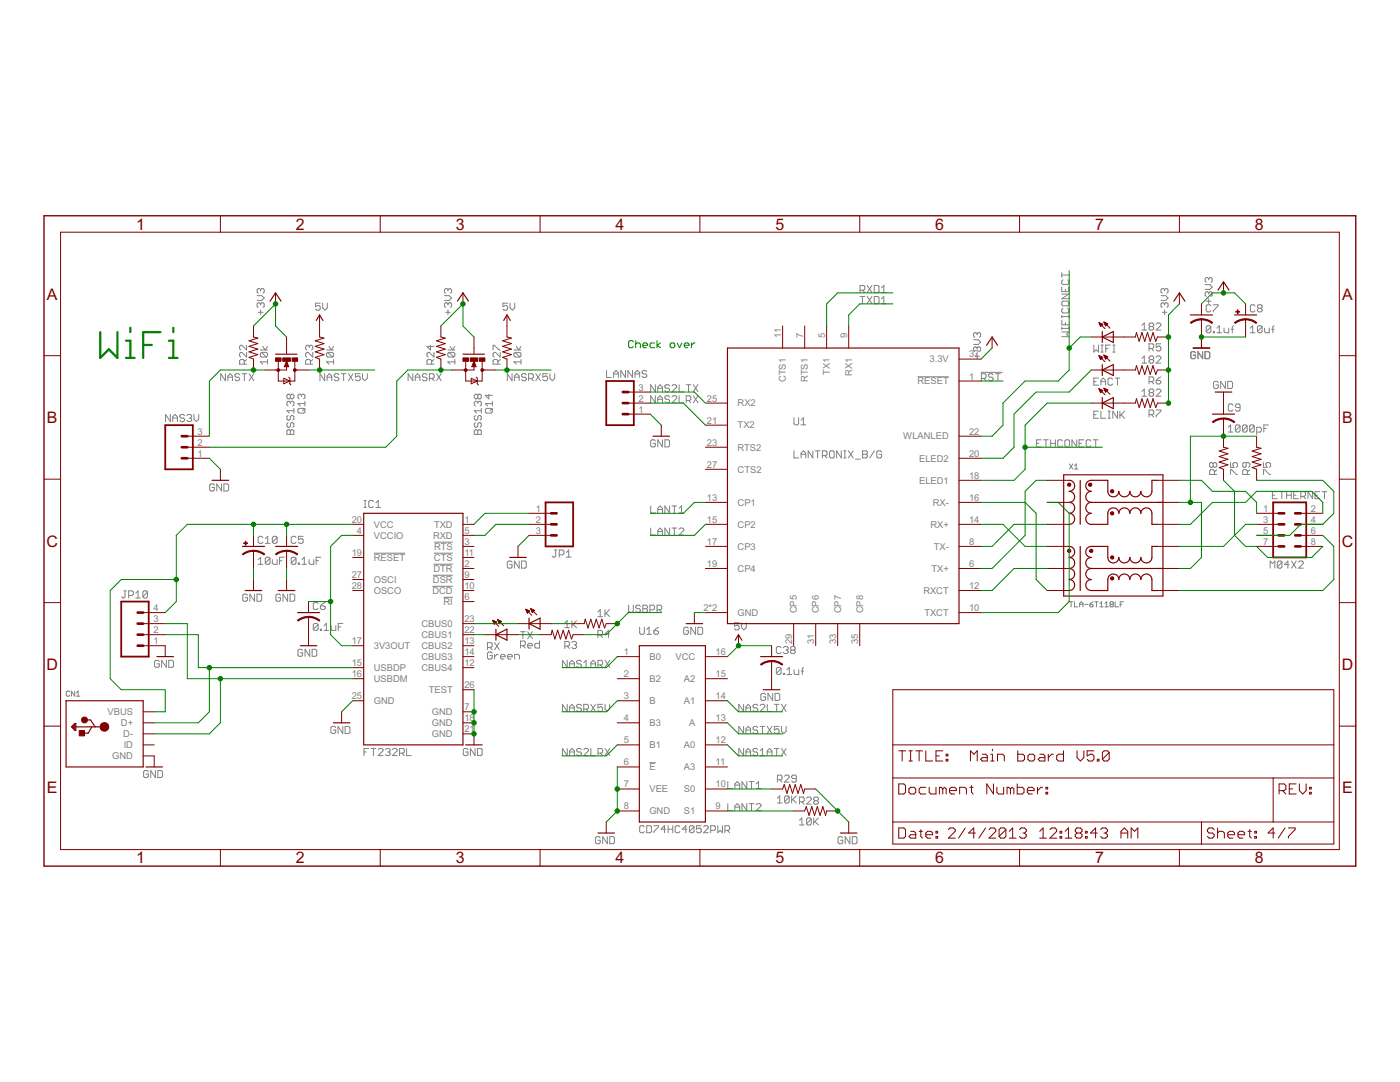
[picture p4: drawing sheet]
<svg xmlns="http://www.w3.org/2000/svg" width="279mm" height="216mm" viewBox="0 0 279 216" stroke-linecap="round" stroke-linejoin="round" font-family="sans-serif">
<defs><g id="words">
<g font-size="3.6" fill="#800000">
<text x="27.1" y="45.8">1</text>
<text x="59" y="45.8">2</text>
<text x="90.9" y="45.8">3</text>
<text x="122.8" y="45.8">4</text>
<text x="154.7" y="45.8">5</text>
<text x="186.6" y="45.8">6</text>
<text x="218.5" y="45.8">7</text>
<text x="250.4" y="45.8">8</text>
<text x="9.4" y="59.8">A</text>
<text x="267.9" y="59.8">A</text>
<text x="9.4" y="84.4">B</text>
<text x="267.9" y="84.4">B</text>
<text x="9.3" y="109.1">C</text>
<text x="267.8" y="109.1">C</text>
<text x="9.3" y="133.7">D</text>
<text x="267.8" y="133.7">D</text>
<text x="9.4" y="158.3">E</text>
<text x="267.9" y="158.3">E</text>
<text x="27.1" y="172.3">1</text>
<text x="59" y="172.3">2</text>
<text x="90.9" y="172.3">3</text>
<text x="122.8" y="172.3">4</text>
<text x="154.7" y="172.3">5</text>
<text x="186.6" y="172.3">6</text>
<text x="218.5" y="172.3">7</text>
<text x="250.4" y="172.3">8</text>
</g>
<g font-size="2.1" fill="#808080">
<text x="155.9" y="67.4" transform="rotate(-90 155.9 67.4)">11</text>
<text x="160.3" y="67.4" transform="rotate(-90 160.3 67.4)">7</text>
<text x="164.7" y="67.4" transform="rotate(-90 164.7 67.4)">5</text>
<text x="169.1" y="67.4" transform="rotate(-90 169.1 67.4)">9</text>
<text x="193.4" y="71.3">37</text>
<text x="127.4" y="77.9">3</text>
<text x="156.8" y="76.2" transform="rotate(-90 156.8 76.2)">CTS1</text>
<text x="161.2" y="76.2" transform="rotate(-90 161.2 76.2)">RTS1</text>
<text x="165.6" y="74.9" transform="rotate(-90 165.6 74.9)">TX1</text>
<text x="170" y="75.1" transform="rotate(-90 170 75.1)">RX1</text>
<text x="183.1" y="76.7">RESET</text>
<text x="185.5" y="72.3">3.3V</text>
<text x="193.4" y="75.7">1</text>
<text x="127.4" y="82.3">1</text>
<text x="127.4" y="80.1">2</text>
<text x="141.1" y="80.1">25</text>
<text x="147.2" y="81.1">RX2</text>
<text x="39.4" y="88.9">2</text>
<text x="39.4" y="86.7">3</text>
<text x="141.1" y="84.5">21</text>
<text x="141.1" y="88.9">23</text>
<text x="147.2" y="85.5">TX2</text>
<text x="147.2" y="89.9">RTS2</text>
<text x="180.2" y="87.7">WLANLED</text>
<text x="193.4" y="86.7">22</text>
<text x="39.4" y="91.1">1</text>
<text x="141.1" y="93.3">27</text>
<text x="147.2" y="94.3">CTS2</text>
<text x="183.4" y="92.1">ELED2</text>
<text x="193.4" y="95.5">18</text>
<text x="193.4" y="91.1">20</text>
<text x="141.1" y="99.9">13</text>
<text x="147.2" y="100.9">CP1</text>
<text x="183.4" y="96.5">ELED1</text>
<text x="186.2" y="100.9">RX-</text>
<text x="193.4" y="99.9">16</text>
<text x="70.2" y="104.3">20</text>
<text x="71.2" y="106.5">4</text>
<text x="74.6" y="105.3">VCC</text>
<text x="74.6" y="107.5">VCCIO</text>
<text x="86.4" y="107.5">RXD</text>
<text x="86.6" y="105.3">TXD</text>
<text x="92.7" y="104.3">1</text>
<text x="92.7" y="106.5">5</text>
<text x="106.9" y="102.1">1</text>
<text x="106.9" y="104.3">2</text>
<text x="106.9" y="106.5">3</text>
<text x="141.1" y="104.3">15</text>
<text x="147.2" y="105.3">CP2</text>
<text x="185.7" y="105.3">RX+</text>
<text x="193.4" y="104.3">14</text>
<text x="252.1" y="102.1">1</text>
<text x="252.1" y="104.3">3</text>
<text x="252.1" y="106.5">5</text>
<text x="261.6" y="102.1">2</text>
<text x="261.6" y="104.3">4</text>
<text x="261.6" y="106.5">6</text>
<text x="70.2" y="110.9">19</text>
<text x="74.6" y="111.9">RESET</text>
<text x="86.6" y="111.9">CTS</text>
<text x="86.7" y="109.7">RTS</text>
<text x="92.7" y="108.7">3</text>
<text x="92.7" y="110.9">11</text>
<text x="92.7" y="113.1">2</text>
<text x="141.1" y="108.7">17</text>
<text x="141.1" y="113.1">19</text>
<text x="147.2" y="109.7">CP3</text>
<text x="186.4" y="109.7">TX-</text>
<text x="193.4" y="113.1">6</text>
<text x="193.4" y="108.7">8</text>
<text x="252.1" y="108.7">7</text>
<text x="261.6" y="108.7">8</text>
<text x="70.2" y="117.5">28</text>
<text x="70.2" y="115.3">27</text>
<text x="74.6" y="118.5">OSCO</text>
<text x="74.6" y="116.3">OSCI</text>
<text x="86.3" y="118.5">DCD</text>
<text x="86.4" y="116.3">DSR</text>
<text x="86.5" y="114.1">DTR</text>
<text x="92.7" y="115.3">9</text>
<text x="92.7" y="117.5">10</text>
<text x="92.7" y="119.7">6</text>
<text x="147.2" y="114.1">CP4</text>
<text x="184.3" y="118.5">RXCT</text>
<text x="185.9" y="114.1">TX+</text>
<text x="193.4" y="117.5">12</text>
<text x="30.6" y="124.1">3</text>
<text x="30.6" y="121.9">4</text>
<text x="84.1" y="125.1">CBUS0</text>
<text x="88.5" y="120.7">RI</text>
<text x="92.7" y="124.1">23</text>
<text x="140.4" y="121.9">2*2</text>
<text x="147.2" y="122.9">GND</text>
<text x="159" y="122.4" transform="rotate(-90 159 122.4)">CP5</text>
<text x="163.4" y="122.4" transform="rotate(-90 163.4 122.4)">CP6</text>
<text x="167.8" y="122.4" transform="rotate(-90 167.8 122.4)">CP7</text>
<text x="172.2" y="122.4" transform="rotate(-90 172.2 122.4)">CP8</text>
<text x="184.5" y="122.9">TXCT</text>
<text x="193.4" y="121.9">10</text>
<text x="30.6" y="128.5">1</text>
<text x="30.6" y="126.3">2</text>
<text x="70.2" y="128.5">17</text>
<text x="74.6" y="129.5">3V3OUT</text>
<text x="84.1" y="127.3">CBUS1</text>
<text x="84.1" y="129.5">CBUS2</text>
<text x="84.1" y="131.7">CBUS3</text>
<text x="92.7" y="126.3">22</text>
<text x="92.7" y="128.5">13</text>
<text x="92.7" y="130.7">14</text>
<text x="124.5" y="130.7">1</text>
<text x="129.6" y="131.7">B0</text>
<text x="134.8" y="131.7">VCC</text>
<text x="142.8" y="130.7">16</text>
<text x="158.1" y="128.5" transform="rotate(-90 158.1 128.5)">29</text>
<text x="162.5" y="128.5" transform="rotate(-90 162.5 128.5)">31</text>
<text x="166.9" y="128.5" transform="rotate(-90 166.9 128.5)">33</text>
<text x="171.3" y="128.5" transform="rotate(-90 171.3 128.5)">35</text>
<text x="70.2" y="132.9">15</text>
<text x="70.2" y="135.1">16</text>
<text x="74.6" y="133.9">USBDP</text>
<text x="74.6" y="136.1">USBDM</text>
<text x="84.1" y="133.9">CBUS4</text>
<text x="92.7" y="132.9">12</text>
<text x="92.7" y="137.3">26</text>
<text x="124.5" y="135.1">2</text>
<text x="129.6" y="136.1">B2</text>
<text x="136.5" y="136.1">A2</text>
<text x="142.8" y="135.1">15</text>
<text x="21.5" y="142.7">VBUS</text>
<text x="70.2" y="139.5">25</text>
<text x="74.6" y="140.5">GND</text>
<text x="85.6" y="138.3">TEST</text>
<text x="86.2" y="142.7">GND</text>
<text x="92.7" y="141.7">7</text>
<text x="92.7" y="143.9">18</text>
<text x="124.5" y="139.5">3</text>
<text x="124.5" y="143.9">4</text>
<text x="129.6" y="140.5">B</text>
<text x="136.5" y="140.5">A1</text>
<text x="142.8" y="143.9">13</text>
<text x="142.8" y="139.5">14</text>
<text x="24.1" y="144.9">D+</text>
<text x="24.6" y="147.1">D-</text>
<text x="24.7" y="149.3">ID</text>
<text x="86.2" y="144.9">GND</text>
<text x="86.2" y="147.1">GND</text>
<text x="92.7" y="146.1">21</text>
<text x="124.5" y="148.3">5</text>
<text x="129.6" y="144.9">B3</text>
<text x="129.6" y="149.3">B1</text>
<text x="136.5" y="149.3">A0</text>
<text x="137.5" y="144.9">A</text>
<text x="142.8" y="148.3">12</text>
<text x="22.4" y="151.5">GND</text>
<text x="124.5" y="152.7">6</text>
<text x="129.6" y="153.7">E</text>
<text x="136.5" y="153.7">A3</text>
<text x="142.8" y="152.7">11</text>
<text x="124.5" y="157.1">7</text>
<text x="124.5" y="161.5">8</text>
<text x="129.6" y="158.1">VEE</text>
<text x="136.5" y="158.1">S0</text>
<text x="142.8" y="161.5">9</text>
<text x="142.8" y="157.1">10</text>
<text x="129.6" y="162.5">GND</text>
<text x="136.5" y="162.5">S1</text>
</g>
</g></defs>
<g fill="none" stroke="#808080" stroke-width=".2">
<path d="M51.3 59h.9l.5 .5-.5 .4h-.9M52 57.8l-.2-.2h-.3l-.2 .2v.5l.2 .2M52 57.8v.3M52 57.8l.2-.2h.3l.2 .2v.5l-.2 .2M88.7 59h.9l.5 .5-.5 .4h-.9M89.4 57.8l-.2-.2h-.3l-.2 .2v.5l.2 .2M89.4 57.8l.2-.2h.3l.2 .2v.5l-.2 .2M89.4 57.8v.3M171.6 59.2h1M171.6 57.9h.8l.2-.2v-.5l-.2-.2h-.8v1.4M172.1 59.2v1.4M172.1 57.9l.5 .5"/>
<path d="M173.1 59.2l.9 1.4M173.1 57l.9 1.4M174 59.2l-.9 1.4M174 57l-.9 1.4M174.5 59.2h.7l.2 .2v.9l-.2 .3h-.7zM174.5 57h.7l.2 .2v.9l-.2 .3h-.7zM175.9 59.6l.5-.4v1.4M175.9 57.4l.5-.4v1.4M175.9 58.4h.9M211.9 57.3v.9h1.4v-.9M211.9 54.4v1M211.9 58.7h1.4l-1.4 .9h1.4"/>
<path d="M211.9 54.9h1.4M212.1 55.8l-.2 .3v.4l.2 .3h1l.2-.3v-.4l-.2-.3M212.6 57.7v.5M231.7 59h.9l.5 .5-.5 .4h-.9M232.4 57.8l-.2-.2h-.3l-.2 .2v.5l.2 .2M232.4 57.8l.2-.2h.3l.2 .2v.5l-.2 .2M232.4 57.8v.3M240.5 56.8h.9l.5 .5-.5 .4h-.9M241.2 55.6v.3M241.2 58.5v.2M241.2 59.6v1M241.2 58.5l-.2-.3h-.3l-.2 .3v.4l.2 .3"/>
<path d="M241.2 55.6l-.2-.2h-.3l-.2 .2v.5l.2 .2M241.2 58.5l.2-.3h.3l.2 .3v.4l-.2 .3M241.2 55.6l.2-.2h.3l.2 .2v.5l-.2 .2M45 74.6v1.4l-1-1.4v1.4M45.5 76v-1l.4-.4 .5 .4v1M45.5 75.3h.9M47.8 74.8l-.2-.2h-.5l-.2 .2v.2l.2 .3h.5l.2 .2v.2l-.2 .3h-.5l-.2-.3M48.3 74.6h.9M48.7 72.7v-.7l-.2-.3h-.5l-.2 .3v.7h1.4M48.8 74.6v1.4M49.2 70.3v.9l-.9-.9h-.3l-.2 .2v.5l.2 .2M49.2 68.9v.9l-.9-.9h-.3l-.2 .2v.5l.2 .2"/>
<path d="M49.2 71.7l-.5 .5M49.7 74.6l1 1.4M50.7 74.6l-1 1.4M51.5 62.3h1M52 69.8h1.4M52 60.6l-.2-.2h-.3l-.2 .2v.5l.2 .3M52 60.6v.3M52 61.8v1M52 60.6l.2-.2h.3l.2 .2v.5l-.2 .3M52.2 70.3l-.2 .2v.5l.2 .2h.9M52.2 70.3h.9l.3 .2v.5l-.3 .2M52.2 70.3l.9 .9"/>
<path d="M52.4 69.1l.5 .7 .5-.7M53.4 72.2h-1.4l.4 .5M53.4 71.7v1M58 78.9l-.3-.2h-.2l-.2 .2v.5l.2 .2h.2l.3-.2M58 78.9l.2-.2h.2l.3 .2v.5l-.3 .2h-.2l-.2-.2M58 78.9v.5M60.2 78.9l-.3-.2h-.2l-.2 .2v.5l.2 .2M60.2 78.9l.2-.2h.2l.3 .2v.5l-.3 .2M60.2 78.9v.2M61.7 69.1l.3-.2h.2l.2 .2v.5l-.2 .2M61.7 69.1l-.2-.2h-.3l-.2 .2v.5l.2 .2M61.7 69.1v.3"/>
<path d="M62 72.7v-.7l-.3-.3h-.5l-.2 .3v.7h1.4M62.4 70.3v.9l-.9-.9h-.3l-.2 .2v.5l.2 .2M62.4 71.7l-.4 .5M63.9 60.5h-.9v.7l.7-.2 .2 .2v.5l-.2 .2h-.5l-.2-.2M64.4 60.5v.9l.5 .5 .4-.5v-.9M64.8 74.6v1.4l-.9-1.4v1.4M65.2 69.8h1.4M65.3 75.3h.9M65.3 76v-1l.4-.4 .5 .4v1M65.4 70.3h.9l.3 .2v.5l-.3 .2M65.4 70.3l-.2 .2v.5l.2 .2h.9M65.4 70.3l.9 .9"/>
<path d="M65.6 69.1l.5 .7 .5-.7M66.6 72.2h-1.4l.4 .5M66.6 71.7v1M67.6 74.8l-.2-.2h-.5l-.2 .2v.2l.2 .3h.5l.2 .2v.2l-.2 .3h-.5l-.2-.3M68.1 74.6h.9M68.6 74.6v1.4M69.5 74.6l1 1.4M70.5 74.6l-1 1.4M71.9 74.6h-1v.7l.5-.3h.2l.3 .3v.4l-.3 .3h-.4l-.3-.3M72.3 74.6v.9l.5 .5 .5-.5v-.9M82.4 74.6v1.4l-1-1.4v1.4M82.9 75.3h.9"/>
<path d="M82.9 76v-1l.4-.4 .5 .4v1M85.2 74.8l-.2-.2h-.5l-.2 .2v.2l.2 .3h.5l.2 .2v.2l-.2 .3h-.5l-.2-.3M85.7 75.5h.7l.2-.2v-.5l-.2-.2h-.7v1.4M85.9 68.9v.9l-.7-.7h1.4M86.1 72.7v-.7l-.2-.3h-.5l-.2 .3v.7h1.4M86.2 75.5l.4 .5M86.6 70.3v.9l-.9-.9h-.3l-.2 .2v.5l.2 .2M86.6 71.7l-.5 .5M87.1 74.6l1 1.4M88.1 74.6l-1 1.4M88.9 62.3h1M89.4 69.8h1.4"/>
<path d="M89.4 60.6l-.2-.2h-.3l-.2 .2v.5l.2 .3M89.4 60.6l.2-.2h.3l.2 .2v.5l-.2 .3M89.4 60.6v.3M89.4 61.8v1M89.6 70.3l-.2 .2v.5l.2 .2h1M89.6 70.3h1l.2 .2v.5l-.2 .2M89.6 70.3l1 .9M89.8 69.1l.5 .7 .5-.7M90.8 72.2h-1.4l.4 .5M90.8 71.7v1M95.4 78.9l-.3-.2h-.2l-.2 .2v.5l.2 .2h.2l.3-.2M95.4 78.9l.2-.2h.2l.3 .2v.5l-.3 .2h-.2l-.2-.2"/>
<path d="M95.4 78.9v.5M97.6 78.7v.9l-.7-.7h1.4M98.4 69.8v-.9h.2l1 .9h.2M99.4 72.7v-.7l-.3-.3h-.5l-.2 .3v.7h1.4M99.8 70.3v.9l-.9-.9h-.3l-.2 .2v.5l.2 .2M99.8 71.7l-.4 .5M101.3 60.5h-.9v.7l.7-.2 .2 .2v.5l-.2 .2h-.5l-.2-.2M101.8 60.5v.9l.5 .5 .4-.5v-.9M102.2 74.6v1.4l-1-1.4v1.4M102.6 69.8h1.4M102.7 76v-1l.4-.4 .5 .4v1M102.7 75.3h.9"/>
<path d="M102.8 70.3h.9l.3 .2v.5l-.3 .2M102.8 70.3l-.2 .2v.5l.2 .2h.9M102.8 70.3l.9 .9M103 69.1l.5 .7 .5-.7M104 72.2h-1.4l.4 .5M104 71.7v1M105 74.8l-.2-.2h-.5l-.2 .2v.2l.2 .3h.5l.2 .2v.2l-.2 .3h-.5l-.2-.3M105.5 75.5h.7l.2-.2v-.5l-.2-.2h-.7v1.4M106 75.5l.4 .5M106.9 74.6l1 1.4M107.9 74.6l-1 1.4M109.3 74.6h-1v.7l.5-.3h.3l.2 .3v.4l-.2 .3h-.5l-.3-.3"/>
<path d="M109.7 74.6v.9l.5 .5 .5-.5v-.9M121.1 73.9v1.4h.9M122.5 75.3v-.9l.4-.5 .5 .5v.9M122.5 74.6h.9M124.8 73.9v1.4l-.9-1.4v1.4M126.2 73.9v1.4l-.9-1.4v1.4M126.7 75.3v-.9l.5-.5 .5 .5v.9M126.7 74.6h1M129.1 74.1l-.3-.2h-.4l-.3 .2v.3l.3 .2h.4l.3 .2v.3l-.3 .2h-.4l-.3-.2M130.8 76.8v1.4l-.9-1.4v1.4M130.8 79v1.4l-.9-1.4v1.4M131.3 78.2v-1l.4-.4 .5 .4v1"/>
<path d="M131.3 77.5h.9M131.3 79.7h.9M133.6 77l-.2-.2h-.5l-.2 .2v.2l.2 .3h.5l.2 .2v.2l-.2 .3h-.5l-.2-.3M133.6 79.2l-.2-.2h-.5l-.2 .2v.2l.2 .3h.5l.2 .2v.2l-.2 .3h-.5l-.2-.3M134.1 77l.2-.2h.5l.2 .2v.2l-.9 1h.9M134.1 79.2l.2-.2h.5l.2 .2v.2l-.9 1h.9M135.5 76.8v1.4h1M135.5 79v1.4h1M136.9 76.8h1M136.9 79.9h.7l.3-.2v-.5l-.3-.2h-.7v1.4M137.4 76.8v1.4M137.4 79.9l.5 .5"/>
<path d="M138.4 76.8l.9 1.4M138.4 79l.9 1.4M139.3 76.8l-.9 1.4M139.3 79l-.9 1.4M175.9 60.6h.9M183.1 75.2h6.3M194.3 67.8h.9l.5 .5-.5 .4h-.9M194.5 71.1h1M195 66.6v.2M195 69.4v.3M195 70.6v1M195 69.4l-.2-.2h-.3l-.2 .2v.5l.2 .2"/>
<path d="M195 66.6l-.2-.2h-.3l-.2 .2v.5l.2 .2M195 69.4l.2-.2h.3l.2 .2v.5l-.2 .2M195 66.6l.2-.2h.3l.2 .2v.5l-.2 .2M195.8 74.3h4.2M195.9 75.5h.7l.2-.2v-.5l-.2-.2h-.7v1.4M196.3 75.5l.5 .5M198.2 74.8l-.2-.2h-.5l-.2 .2v.2l.2 .3h.5l.2 .2v.2l-.2 .3h-.5l-.2-.3M198.7 74.6h.9M199.2 74.6v1.4M211.9 60.3l.2-.2h1l.2 .2v.5l-.2 .2h-1l-.2-.2zM211.9 66.2h1.4l-.4 .5 .4 .5h-1.4M211.9 65.5h1.4"/>
<path d="M211.9 62.9v.5M211.9 63.9v.9h1.4M211.9 65.3v.5M211.9 63.2h1.4M212.1 61.5l-.2 .2v.5l.2 .2h1l.2-.2v-.5l-.2-.2M212.6 64.3v.5M213.3 62.9v.5M213.3 65.3v.5M218.3 68.9v1.4l.5-.5 .4 .5v-1.4M218.3 76.2h.5M219.2 75.4h-.9v1.5h.9M219.7 76.9v-1l.5-.5 .4 .5v1"/>
<path d="M219.7 76.2h.9M219.7 70.3h.5M219.7 68.9h.5M219.9 68.9v1.4M220.7 69.6h.4M221.6 68.9h-.9v1.4M222.1 75.7l-.3-.3h-.4l-.3 .3v.9l.3 .3h.4l.3-.3M222.1 70.3h.4M222.1 68.9h.4M222.3 68.9v1.4M222.5 75.4h1M223 75.4v1.5"/>
<path d="M227.9 78.1l.5-.5v1.5M227.9 64.9l.5-.4v1.3M227.9 71.5l.5-.5v1.5M227.9 65.8h.9M227.9 72.5h.9M227.9 79.1h.9M229.3 69.5h.7l.3-.2v-.5l-.3-.2h-.7v1.4M229.3 76.1h.7l.3-.2v-.5l-.3-.2h-.7v1.4M229.6 65.2l-.3 .2v.2l.3 .2h.4l.3-.2v-.2l-.3-.2M229.6 65.2l-.3-.3v-.2l.3-.2h.4l.3 .2v.2l-.3 .3M229.6 71.8l-.3-.3v-.2l.3-.3h.4l.3 .3v.2l-.3 .3M229.6 71.8l-.3 .2v.2l.3 .3h.4l.3-.3v-.2l-.3-.2"/>
<path d="M229.6 78.3l-.3-.2v-.2l.3-.3h.4l.3 .3v.2l-.3 .2M229.6 78.3l-.3 .3v.2l.3 .3h.4l.3-.3v-.2l-.3-.3M229.6 65.2h.4M229.6 71.8h.4M229.6 78.3h.4M229.8 69.5l.5 .5M229.8 76.1l.5 .5M230.7 75.9h.7l.3 .2v.3l-.3 .2h-.4l-.3-.2zM230.7 64.7l.3-.2h.4l.3 .2v.2l-1 .9h1M230.7 71.3l.3-.3h.4l.3 .3v.2l-1 1h1M230.7 77.9l.3-.3h.4l.3 .3v.2l-1 1h1M231.7 68.6h-1v.7l.5-.2h.2l.3 .2v.5l-.3 .2h-.4l-.3-.2"/>
<path d="M231.7 75.2l-1 .7M231.9 62.3h1M232.4 60.6l-.2-.2h-.3l-.2 .2v.5l.2 .3M232.4 60.6l.2-.2h.3l.2 .2v.5l-.2 .3M232.4 60.6v.3M232.4 61.8v1M238.6 70.4l-.2-.2h-.5l-.2 .2v.9l.2 .3h.5l.2-.3v-.4h-.5M240 70.2v1.4l-.9-1.4v1.4M240.5 70.2h.7l.2 .2v.9l-.2 .3h-.7zM240.7 60.1h1M241.7 61l-.3-.2h-.4l-.3 .2v1l.3 .2h.4l.3-.2M241.7 65.2l-.3-.2h-.4l-.3 .2v1"/>
<path d="M241.7 65.2v1l-.3 .2h-.4l-.3-.2M241.7 65.2l-1 1M242.1 66.2h.3v.2h-.3zM242.1 60.8h1v.2l-1 1v.2M242.9 66.4h.9M242.9 65.5l.4-.5v1.4M243.1 76.3l-.2-.2h-.5l-.2 .2v1l.2 .2h.5l.2-.2v-.5h-.4M244.3 65.5v.7l.2 .2h.7v-.9M244.6 76.1v1.4l-1-1.4v1.4M245 76.1h.7l.3 .2v1l-.3 .2h-.7zM245.7 65.7h.5M246.2 65l-.3 .2v1.2"/>
<path d="M249.5 66.4h1M249.5 65.5l.5-.5v1.4M250.5 61l-.3-.2h-.4l-.3 .2v1l.3 .2h.4l.3-.2M251.2 61.5l-.2-.2v-.3l.2-.2h.5l.2 .2v.3l-.2 .2M251.2 61.5l-.2 .3v.2l.2 .2h.5l.2-.2v-.2l-.2-.3M251.2 61.5h.5M251.9 65.2l-.2-.2h-.5l-.2 .2v1M251.9 65.2v1l-.2 .2h-.5l-.2-.2M251.9 65.2l-.9 1M252.4 65.5v.7l.2 .2h.7v-.9M253.8 65.7h.5M254.3 65l-.3 .2v1.2"/>
<path d="M34 82.7v1.4l-1-1.4v1.4M34.5 84.1v-.9l.4-.5 .5 .5v.9M34.5 83.4h.9M36.8 82.9l-.2-.2h-.5l-.2 .2v.3l.2 .2h.5l.2 .3v.2l-.2 .2h-.5l-.2-.2M37.3 82.9l.2-.2h.5l.2 .2v.3l-.2 .2M37.8 83.4h.2M38 83.4l.2 .3v.2l-.2 .2h-.5l-.2-.2M38.7 82.7v1l.5 .4 .5-.4v-1M42.8 96.8l-.3-.2h-.4l-.3 .2v.9l.3 .3h.4l.3-.3v-.4h-.5M44.2 96.6v1.4l-.9-1.4v1.4M44.7 96.6h.7l.2 .2v.9l-.2 .3h-.7zM57.3 86l.2-.3h.2l.3 .3 .2-.3h.2l.3 .3v.7h-1.4z"/>
<path d="M57.5 84.3l-.2 .3v.4l.2 .3h.2l.3-.3v-.4l.2-.3h.2l.3 .3v.4l-.3 .3M57.5 82.9l-.2 .2v.5l.2 .2h.2l.3-.2v-.5l.2-.2h.2l.3 .2v.5l-.3 .2M58 80.3l-.3-.2h-.2l-.2 .2v.5l.2 .2M58 80.3l.2-.2h.2l.3 .2v.5l-.3 .2M58 80.3v.2M58 86v.7M58.7 81.5v.9M58.7 82h-1.4l.4 .4M59.7 81.5h.9l.3 .2v.5l-.3 .2h-.9l-.2-.2v-.5zM60.9 80.1v.9M60.9 81.5l-.5 .5M60.9 80.5h-1.4l.4 .5"/>
<path d="M72.6 99.9h.5M72.9 99.9v1.4M94.7 86l.2-.3h.2l.3 .3 .2-.3h.2l.3 .3v.7h-1.4zM94.9 84.3l-.2 .3v.4l.2 .3h.2l.3-.3v-.4l.2-.3h.2l.3 .3v.4l-.3 .3M94.9 82.9l-.2 .2v.5l.2 .2h.2l.3-.2v-.5l.2-.2h.2l.3 .2v.5l-.3 .2M95.4 80.3l.2-.2h.2l.3 .2v.5l-.3 .2M95.4 80.3l-.3-.2h-.2l-.2 .2v.5l.2 .2M95.4 80.3v.2M95.4 86v.7M96.1 82h-1.4l.4 .4M96.1 81.5v.9M96.9 81.7l.2-.2h.9l.3 .2v.5l-.3 .2h-.9l-.2-.2z"/>
<path d="M98.3 80.1v.9M98.3 80.5h-1.4l.4 .5M98.3 81.5l-.5 .5M130.8 88l-.2-.2h-.5l-.2 .2v.9l.2 .3h.5l.2-.3v-.4h-.5M131.3 80.4v-1l.4-.4 .5 .4v1M132.2 87.8v1.4l-.9-1.4v1.4M132.7 87.8h.7l.2 .2v.9l-.2 .3h-.7zM158.5 83.4v1.1l.2 .3h.5l.2-.3v-1.1M158.5 90v1.4h.9M159.9 91.4v-1l.4-.4 .5 .4v1M159.9 90.7h.9M159.9 84.8h.9"/>
<path d="M159.9 83.8l.4-.4v1.4M162.2 90v1.4l-.9-1.4v1.4M162.7 90h.9M163.2 90v1.4M164.1 90.9h.7l.3-.2v-.5l-.3-.2h-.7v1.4M164.6 90.9l.5 .5M165.8 90h.4l.3 .2v.9l-.3 .3h-.4l-.3-.3v-.9zM167.9 90v1.4l-.9-1.4v1.4M168.4 91.4h.4M168.4 90h.4M168.6 90v1.4M169.3 90l1 1.4"/>
<path d="M170.3 90l-1 1.4M170.7 91.6h1M172.1 90h.8l.2 .2v.2l-.2 .3 .2 .2v.2l-.2 .3h-.8zM172.1 90.7h.8M174.5 90l-.9 1.4M175.9 90.2l-.2-.2h-.5l-.2 .2v.9l.2 .3h.5l.2-.3v-.4h-.4M206.8 88.5h.5M207.8 87.8h-1v1.4h1M208.3 87.8h.9M208.7 87.8v1.4M209.7 88.5h.9M209.7 87.8v1.4"/>
<path d="M210.6 87.8v1.4M212 88l-.2-.2h-.5l-.2 .2v.9l.2 .3h.5l.2-.3M212.7 87.8h.5l.3 .2v.9l-.3 .3h-.5l-.2-.3v-.9zM213.4 92.6l.7 1M214.1 92.6l-.7 1M214.4 92.9l.4-.3v1M214.4 93.6h.7M214.9 87.8v1.4l-1-1.4v1.4M215.3 88.5h.5M216.3 87.8h-1v1.4h1M217.7 88l-.2-.2h-.5l-.2 .2v.9l.2 .3h.5l.2-.3M218.2 87.8h.9"/>
<path d="M218.3 82.7h.5M218.7 87.8v1.4M219.2 82h-.9v1.5h.9M219.7 82v1.5h.9M221.1 82h.5M221.1 83.5h.5M221.4 82v1.5M223 82v1.5l-.9-1.5v1.5M223.5 82v1.5M223.7 82.7l.7 .8M224.4 82l-.9 1M229.3 82.7h.7l.3-.2v-.5l-.3-.2h-.7v1.4"/>
<path d="M229.8 82.7l.5 .5M230.7 81.8h1v.2l-1 1v.2M242.1 92.5l.3-.2h.2l.2 .2v.5l-.2 .3h-.2l-.3-.3M242.1 92.5l-.2-.2h-.3l-.2 .2v.5l.2 .3h.3l.2-.3M242.1 92.5v.5M242.4 94.7v-.7l-.3-.3h-.5l-.2 .3v.7h1.4M242.8 93.7l-.4 .5M245.1 85.3l.5-.5v1.4M245.1 86.2h1M245.6 92.3v1h.7l-.3-.5v-.3l.3-.2h.4l.3 .2v.5l-.3 .3M245.6 94.7v-1h.2l.9 1h.3M246.1 80.9l-.3-.3h-.4l-.3 .3v.9l.3 .2h.4l.3-.2"/>
<path d="M247.5 85v1l-.3 .2h-.4l-.3-.2M247.5 81.3h-.7l-.3-.2v-.2l.3-.3h.4l.3 .3v.9l-.3 .2h-.4l-.3-.2M247.5 85l-.3-.2h-.4l-.3 .2v1M247.5 85l-1 1M248.7 92.3v.7l-.2 .3h-.3l-.2-.3v-.5l.2-.2h1l.2 .2v.5l-.2 .3M248.9 85v1l-.2 .2h-.5l-.2-.2M248.9 85l-.2-.2h-.5l-.2 .2v1M248.9 85l-.9 1M248.9 94.7v-.7l-.2-.3h-.5l-.2 .3v.7h1.4M249.4 93.7l-.5 .5M250.3 85v1l-.2 .2h-.5l-.2-.2M250.3 85l-.2-.2h-.5l-.2 .2v1"/>
<path d="M250.3 85l-.9 1M250.8 86.2h.7l.2-.2v-.5l-.2-.2h-.7v1.4M252.2 92.3v1h.7l-.3-.5v-.3l.3-.2h.4l.3 .2v.5l-.3 .3M252.2 94.7v-1h.2l.9 1h.3M252.2 85.5h.5M253.2 84.8h-1v1.4M253.9 98.8h.5M254.9 98.1h-1v1.4h1M255.4 98.1h.9M255.8 98.1v1.4M256.8 98.8h.9M256.8 98.1v1.4"/>
<path d="M257.7 98.1v1.4M258.2 98.8h.5M259.1 98.1h-.9v1.4h.9M259.6 99h.7l.2-.2v-.5l-.2-.2h-.7v1.4M260.1 99l.4 .5M262 98.1v1.4l-1-1.4v1.4M262.4 98.8h.5M263.4 98.1h-1v1.4h1M263.9 98.1h.9M264.3 98.1v1.4M24.7 117.9h.5M25 117.9v1.2l-.3 .2h-.2l-.2-.2"/>
<path d="M25.7 118.8h.7l.2-.2v-.5l-.2-.2h-.7v1.4M27.1 119.3h.9M27.1 118.4l.5-.5v1.4M29.4 118.1v1l-.2 .2h-.5l-.2-.2M29.4 118.1l-.2-.2h-.5l-.2 .2v1M29.4 118.1l-.9 1M49.4 118.8l-.3-.2h-.4l-.2 .2v.9l.2 .3h.4l.3-.3v-.4h-.5M50.8 118.6v1.4l-.9-1.4v1.4M51.3 118.6h.7l.2 .2v.9l-.2 .3h-.7zM51.5 112.6h1M51.5 111.7l.5-.5v1.4M52.5 107.3l-.3-.3h-.4l-.3 .3v.9l.3 .2h.4l.3-.2"/>
<path d="M52.9 108.4h1M52.9 107.5l.5-.5v1.4M53.9 111.4l-.2-.2h-.5l-.3 .2v1M53.9 111.4v1l-.2 .2h-.5l-.3-.2M53.9 111.4l-1 1M54.4 111.7v.7l.2 .2h.7v-.9M55.3 107.3l-.2-.3h-.5l-.2 .3v.9M55.3 107.3v.9l-.2 .2h-.5l-.2-.2M55.3 107.3l-.9 .9M55.8 111.9h.5M56 118.8l-.2-.2h-.5l-.2 .2v.9l.2 .3h.5l.2-.3v-.4h-.5M56.7 111.2h-.9v1.4"/>
<path d="M57.4 118.6v1.4l-.9-1.4v1.4M57.9 118.6h.7l.2 .2v.9l-.2 .3h-.7zM59.1 107.3l-.3-.3h-.4l-.3 .3v.9l.3 .2h.4l.3-.2M59.1 111.4l-.3-.2h-.4l-.3 .2v1M59.1 111.4v1l-.3 .2h-.4l-.3-.2M59.1 111.4l-1 1M59.5 112.4h.3v.2h-.3zM60.3 112.6h.9M60.3 111.7l.4-.5v1.4M60.5 107h-1v.7l.5-.2h.3l.2 .2v.5l-.2 .2h-.5l-.3-.2M61.7 111.7v.7l.2 .2h.7v-.9M63.1 111.9h.5"/>
<path d="M64 111.2h-.9v1.4M72.6 101.3h.5M74.5 100.1l-.2-.2h-.5l-.2 .2v.9l.2 .3h.5l.2-.3M74.6 110.4h6.3M75 101.3h.9M75 100.3l.5-.4v1.4M86.3 117h4.1M86.4 114.8h4M86.5 112.6h3.9M86.6 110.4h3.8M86.7 108.2h3.7M88.5 119.2h1.9"/>
<path d="M102.2 112.2l-.2-.2h-.5l-.3 .2v.9l.3 .3h.5l.2-.3v-.4h-.5M103.6 112v1.4l-.9-1.4v1.4M104.1 112h.7l.2 .2v.9l-.2 .3h-.7zM110.7 109.7h.4M110.9 109.7v1.2l-.2 .3h-.3l-.2-.3M111.6 110.7h.7l.2-.2v-.5l-.2-.3h-.7v1.5M113 111.2h1M113 110.2l.5-.5v1.5M129.9 101v1.4h.9M129.9 105.4v1.4h.9M131.3 102.4v-1l.4-.4 .5 .4v1M131.3 106.8v-1l.4-.4 .5 .4v1"/>
<path d="M131.3 101.7h.9M131.3 106.1h.9M133.6 101v1.4l-.9-1.4v1.4M133.6 105.4v1.4l-.9-1.4v1.4M134.1 101h.9M134.1 105.4h.9M134.6 101v1.4M134.6 105.4v1.4M135.5 105.6l.3-.2h.4l.3 .2v.2l-1 1h1M135.5 102.4h1M135.5 101.4l.5-.4v1.4M253.5 113.4v-1.4l.5 .4 .4-.4v1.4"/>
<path d="M255.8 112.2l-.2-.2h-.5l-.2 .2v.9M255.8 112.2v.9l-.2 .3h-.5l-.2-.3M255.8 112.2l-.9 .9M257.3 112.7h-1l.7-.7v1.4M257.7 112l1 1.4M258.7 112l-1 1.4M259.2 112.2l.2-.2h.5l.2 .2v.2l-.9 1h.9M13.9 138.1l-.2-.2h-.3l-.2 .2v.6l.2 .2h.3l.2-.2M14.9 137.9v1l-.7-1v1M15.3 138.9h.6M15.3 138.2l.3-.3v1M31.8 132l-.2-.2h-.5l-.3 .2v.9l.3 .3h.5l.2-.3v-.4h-.5"/>
<path d="M33.2 131.8v1.4l-.9-1.4v1.4M33.7 131.8h.7l.2 .2v.9l-.2 .3h-.7zM60.4 129.8l-.2-.2h-.5l-.2 .2v.9l.2 .3h.5l.2-.3v-.4h-.5M61.8 129.6v1.4l-.9-1.4v1.4M62.3 129.6h.7l.2 .2v.9l-.2 .3h-.7zM63.5 120.4l-.3-.2h-.4l-.3 .2v1l.3 .2h.4l.3-.2M63.5 124.6l-.3-.2h-.4l-.3 .2v1M63.5 124.6v1l-.3 .2h-.4l-.3-.2M63.5 124.6l-1 1M63.9 125.6h.3v.2h-.3zM63.9 120.9h.7l.3 .2v.3l-.3 .2h-.4l-.3-.2zM64.7 125.8h.9"/>
<path d="M64.7 124.9l.4-.5v1.4M64.9 120.2l-.5 .2-.5 .5M66.1 124.9v.7l.2 .2h.7v-.9M67.5 125.1h.5M68.4 124.4h-.9v1.4M97.3 129.2h.7l.2-.3v-.4l-.2-.3h-.7v1.4M97.8 129.2l.4 .4M98.2 130.3l-.2-.2h-.5l-.2 .2v1l.2 .2h.5l.2-.2v-.5h-.4M98.7 130.6v.9M98.7 128.2l1 1.4M99.4 130.6h-.2l-.5 .4M99.7 128.2l-1 1.4"/>
<path d="M99.9 131h.9v-.2l-.2-.2h-.5l-.2 .2v.5l.2 .2h.5M101.3 131h1v-.2l-.3-.2h-.5l-.2 .2v.5l.2 .2h.5M102.7 131.5v-.9h.7l.3 .2v.7M103.9 128.8h.7l.2-.2v-.5l-.2-.2h-.7v1.4M103.9 126h.9M104.4 128.8l.4 .5M104.4 126v1.4M105.3 128.8h1v-.2l-.3-.2h-.5l-.2 .2v.5l.2 .2h.5M105.3 126l1 1.4M106.3 126l-1 1.4M107.7 127.9v1.4h-.7l-.3-.2v-.5l.3-.2h.7M112.7 124.3l.5-.5v1.4"/>
<path d="M112.7 125.2h.9M112.7 128.9h.7l.2-.2v-.5l-.2-.2h-.7v1.4M113.2 128.9l.4 .5M113.2 131.8v1.4l-1-1.4v1.4M113.7 132.5h.9M113.7 133.2v-1l.4-.4 .5 .4v1M114.1 123.8v1.4M114.1 128.2l.3-.2h.4l.3 .2v.3l-.3 .2M114.4 124.5l.7 .7M114.6 128.7h.2M114.8 128.7l.3 .2v.3l-.3 .2h-.4l-.3-.2M115.1 123.8l-1 1"/>
<path d="M116 132l-.2-.2h-.5l-.2 .2v.2l.2 .3h.5l.2 .2v.2l-.2 .3h-.5l-.2-.3M116.5 133.2h.9M116.5 132.2l.5-.4v1.4M117.9 132.5h1M117.9 133.2v-1l.5-.4 .5 .4v1M119.3 126.7h.7l.2-.2v-.5l-.2-.2h-.7v1.4M119.3 122.1l.5-.5v1.4M119.3 123h.9M119.3 132.7h.7l.3-.2v-.5l-.3-.2h-.7v1.4M119.8 126.7l.4 .5M119.8 132.7l.5 .5M120.7 121.6v1.4"/>
<path d="M120.8 131.8l.9 1.4M121 122.3l.7 .7M121.7 121.6l-1 1M121.7 126.5h-1l.7-.7v1.4M121.7 131.8l-.9 1.4M125.5 120.8v1.1l.2 .3h.5l.2-.3v-1.1M127.7 125.2v1.1l.2 .3h.5l.2-.3v-1.1M127.8 121l-.2-.2h-.5l-.2 .2v.2l.2 .3h.5l.2 .2v.2l-.2 .3h-.5l-.2-.3M128.3 120.8h.7l.2 .2v.2l-.2 .3 .2 .2v.2l-.2 .3h-.7zM128.3 121.5h.7M129.1 126.6h.9M129.1 125.6l.4-.4v1.4"/>
<path d="M129.7 121.7h.7l.2-.2v-.5l-.2-.2h-.7v1.4M130.5 125.9h.7l.2 .2v.2l-.2 .3h-.5l-.2-.3zM131.1 121.7h.7l.3-.2v-.5l-.3-.2h-.7v1.4M131.4 125.2l-.9 .7M131.6 121.7l.5 .5M137.4 125.4l-.2-.2h-.5l-.3 .2v.9l.3 .3h.5l.2-.3v-.4h-.5M138.8 125.2v1.4l-.9-1.4v1.4M139.3 125.2h.7l.2 .2v.9l-.2 .3h-.7zM147.5 124.3h-.9v.7l.4-.2h.3l.2 .2v.5l-.2 .2h-.5l-.2-.2M148 124.3v.9l.5 .5 .4-.5v-.9M152.8 138.6l-.3-.3h-.4l-.3 .3v.9l.3 .3h.4l.3-.3v-.4h-.5M154.2 138.3v1.5l-.9-1.5v1.5"/>
<path d="M154.7 138.3h.7l.2 .3v.9l-.2 .3h-.7zM155.9 133.4l-.3-.2h-.4l-.3 .2v1M155.9 129.2l-.3-.2h-.4l-.3 .2v1l.3 .2h.4l.3-.2M155.9 133.4v1l-.3 .2h-.4l-.3-.2M155.9 133.4l-1 1M156.3 134.4h.3v.2h-.3zM156.3 129.2l.3-.2h.5l.2 .2v.3l-.2 .2M156.8 129.7h.3M157.1 133.6l.4-.4v1.4M157.1 134.6h.9M157.1 129.7l.2 .2v.3l-.2 .2h-.5l-.3-.2M158 129.7l-.2 .2v.3l.2 .2h.5l.2-.2v-.3l-.2-.2"/>
<path d="M158 129.7l-.2-.2v-.3l.2-.2h.5l.2 .2v.3l-.2 .2M158 129.7h.5M158.5 133.6v.8l.2 .2h.7v-1M159.9 133.9h.5M160.4 133.2l-.3 .2v1.2M213.4 120.1h.7M213.8 120.1v1M214.4 120.1v1h.7M215.5 121.1v-.7l.3-.3 .3 .3v.7M215.5 120.6h.6M216.5 120.6h.6M217.5 120.6h.5l.1 .3-.1 .2h-.3l-.2-.2z"/>
<path d="M218.1 120.1l-.6 .5M218.5 120.1h.7M218.8 120.1v1M219.5 121.1h.7M219.5 120.4l.3-.3v1M220.5 121.1h.7M220.5 120.4l.4-.3v1M221.7 120.6l-.2-.2 .2-.3h.3l.2 .1-.2 .4M221.7 120.6l-.2 .2 .2 .3h.3l.2-.2-.2-.3M221.7 120.6h.3M222.5 120.1v1h.7M223.6 120.6h.3"/>
<path d="M224.2 120.1h-.6v1M29.6 154l-.2-.2h-.5l-.2 .2v.9l.2 .3h.5l.2-.3v-.4h-.5M31 153.8v1.4l-.9-1.4v1.4M31.5 153.8h.7l.2 .2v.9l-.2 .3h-.7zM67 145.2l-.2-.3h-.5l-.3 .3v.9l.3 .3h.5l.2-.3v-.4h-.5M68.4 144.9v1.5l-.9-1.5v1.5M68.9 144.9h.7l.2 .3v.9l-.2 .3h-.7zM72.6 150.1h.5M73.6 149.4h-1v1.4M74.1 149.4h.9M74.5 149.4v1.4M75.5 149.6l.2-.2h.5l.2 .2v.2l-.9 1h.9"/>
<path d="M76.9 149.6l.2-.2h.5l.3 .2v.2l-.3 .3M77.4 150.1h.2M77.6 150.1l.3 .2v.2l-.3 .3h-.5l-.2-.3M78.3 149.6l.2-.2h.5l.3 .2v.2l-1 1h1M79.7 150.3h.8l.2-.2v-.5l-.2-.2h-.8v1.4M80.2 150.3l.5 .5M81.2 149.4v1.4h.9M93.4 149.6l-.2-.2h-.5l-.2 .2v.9l.2 .3h.5l.2-.3v-.4h-.5M94.8 149.4v1.4l-.9-1.4v1.4M95.3 149.4h.7l.2 .2v.9l-.2 .3h-.7zM113.2 140.5v1.5l-1-1.5v1.5M113.2 149.4v1.4l-1-1.4v1.4"/>
<path d="M113.7 150.1h.9M113.7 142v-1l.4-.5 .5 .5v1M113.7 150.8v-1l.4-.4 .5 .4v1M113.7 141.3h.9M116 149.6l-.2-.2h-.5l-.2 .2v.2l.2 .3h.5l.2 .2v.2l-.2 .3h-.5l-.2-.3M116 140.8l-.2-.3h-.5l-.2 .3v.2l.2 .3h.5l.2 .2v.2l-.2 .3h-.5l-.2-.3M116.5 149.6l.2-.2h.5l.2 .2v.2l-.9 1h.9M116.5 141.5h.7l.2-.2v-.5l-.2-.3h-.7v1.5M117 141.5l.4 .5M117.9 149.4v1.4h1M117.9 140.5l1 1.5M118.9 140.5l-1 1.5"/>
<path d="M119.3 150.3h.7l.3-.2v-.5l-.3-.2h-.7v1.4M119.8 150.3l.5 .5M120.3 140.5h-1v.8l.5-.3h.2l.3 .3v.4l-.3 .3h-.4l-.3-.3M120.8 140.5v1l.4 .5 .5-.5v-1M120.8 149.4l.9 1.4M121.7 149.4l-.9 1.4M129.6 152.2h1.3M145.2 156v1.4h1M146.7 157.4v-1l.4-.4 .5 .4v1M146.7 156.7h.9M148.4 140.5v1.5l-1-1.5v1.5M148.4 144.9v1.5l-1-1.5v1.5"/>
<path d="M148.4 149.4v1.4l-1-1.4v1.4M148.9 150.1h.9M148.9 145.7h.9M148.9 146.4v-1l.4-.5 .5 .5v1M148.9 150.8v-1l.4-.4 .5 .4v1M148.9 142v-1l.4-.5 .5 .5v1M148.9 141.3h.9M149 156v1.4l-.9-1.4v1.4M149.5 156h1M150 156v1.4M150.9 156.4l.5-.4v1.4M150.9 157.4h1"/>
<path d="M151.2 149.6l-.2-.2h-.5l-.2 .2v.2l.2 .3h.5l.2 .2v.2l-.2 .3h-.5l-.2-.3M151.2 145.2l-.2-.3h-.5l-.2 .3v.2l.2 .3h.5l.2 .2v.2l-.2 .3h-.5l-.2-.3M151.2 140.8l-.2-.3h-.5l-.2 .3v.2l.2 .3h.5l.2 .2v.2l-.2 .3h-.5l-.2-.3M151.7 150.8h.9M151.7 144.9h.9M151.7 149.8l.5-.4v1.4M151.7 140.8l.2-.3h.5l.2 .3v.2l-.9 1h.9M152.2 144.9v1.5M153.1 150.1h1M153.1 144.9l1 1.5M153.1 140.5v1.5h1M153.1 150.8v-1l.5-.4 .5 .4v1"/>
<path d="M154.1 144.9l-1 1.5M154.5 149.4h1M154.5 140.5h1M155 140.5v1.5M155 149.4v1.4M155.2 159.3l.4-.5v1.4M155.2 155.6h.7l.2-.2v-.5l-.2-.2h-.7v1.4M155.5 144.9h-1v.8l.5-.3h.2l.3 .3v.4l-.3 .3h-.4l-.3-.3M155.6 155.6l.5 .5M156 144.9v1l.4 .5 .5-.5v-1M156 140.5l.9 1.5M156 149.4l.9 1.4"/>
<path d="M156.6 154.9l.2-.2h.5l.2 .2v.2l-.9 1h.9M156.9 140.5l-.9 1.5M156.9 149.4l-.9 1.4M157.5 159l-.2-.2h-.5l-.2 .2v1M157.5 159v1l-.2 .2h-.5l-.2-.2M157.5 159l-.9 1M158 158.8v1.4M158.2 159.5l.7 .7M158.9 155.4h-.7l-.2-.3v-.2l.2-.2h.5l.2 .2v.9l-.2 .3h-.5l-.2-.3M158.9 158.8l-.9 .9M159.6 160h.7l.2-.2v-.5l-.2-.3h-.7v1.5M160 160l.5 .5"/>
<path d="M161 159.3l.2-.3h.5l.2 .3v.2l-.9 1h.9M162.6 159.8l-.2-.3v-.2l.2-.3h.5l.2 .3v.2l-.2 .3M162.6 159.8l-.2 .2v.2l.2 .3h.5l.2-.3v-.2l-.2-.2M162.6 159.8h.5M119.8 167.2l-.3-.3h-.4l-.2 .3v.9l.2 .3h.4l.3-.3v-.4h-.5M121.2 166.9v1.5l-.9-1.5v1.5M121.7 166.9h.7l.2 .3v.9l-.2 .3h-.7zM128.6 165l-.2-.2h-.5l-.2 .2v.9l.2 .3h.5l.2-.3M129.1 164.8h.7l.2 .2v.9l-.2 .3h-.7zM130.5 164.8h.9v.2l-.9 .9v.3M132.8 165.5h-.9l.7-.7v1.4M133.3 165.5h1"/>
<path d="M133.3 164.8v1.4M134.3 164.8v1.4M135.7 165l-.3-.2h-.4l-.3 .2v.9l.3 .3h.4l.3-.3M137.1 165.5h-.9l.7-.7v1.4M138.5 165l-.2-.2h-.5l-.2 .2v.9M138.5 165v.9l-.2 .3h-.5l-.2-.3M138.5 165l-.9 .9M139.9 164.8h-.9v.7l.5-.3h.2l.2 .3v.4l-.2 .3h-.5l-.2-.3M140.4 165l.3-.2h.4l.3 .2v.2l-1 1h1M141.8 165.7h.7l.3-.2v-.5l-.3-.2h-.7v1.4M143.3 164.8v1.4l.4-.5 .5 .5v-1.4M144.7 165.7h.7l.2-.2v-.5l-.2-.2h-.7v1.4"/>
<path d="M145.1 165.7l.5 .5M145.2 160.4v1.4h1M146.7 161.8v-1l.4-.4 .5 .4v1M146.7 161.1h.9M149 160.4v1.4l-.9-1.4v1.4M149.5 160.4h1M150 160.4v1.4M150.9 160.6l.3-.2h.4l.3 .2v.2l-1 1h1M155.2 160.2h.9M159.6 163.7l.4-.5v1.4M159.6 164.6h.9M161.9 163.4v1l-.2 .2h-.5l-.2-.2"/>
<path d="M161.9 163.4l-.2-.2h-.5l-.2 .2v1M161.9 163.4l-.9 1M162.4 163.2v1.4M162.6 163.9l.7 .7M163.3 163.2l-.9 .9M168.2 167.2l-.2-.3h-.5l-.2 .3v.9l.2 .3h.5l.2-.3v-.4h-.5M169.6 166.9v1.5l-.9-1.5v1.5M170.1 166.9h.7l.2 .3v.9l-.2 .3h-.7z"/>
</g>
<path d="M8.8 43.1h261.8v129.7h-261.8zM57.2 72.9v.2h-.2l.2-.8 .2 .8M94.6 72.9v.2h-.2l.2-.8 .2 .8" fill="none" stroke="#800000" stroke-width=".28"/>
<g fill="none" stroke="#800000" stroke-width=".2">
<path d="M12.1 46.3h255.2v123.2h-255.2zM44 43.1v3.2M55 58.4v2.2M75.9 43.1v3.2M92.4 58.4v2.2M107.8 43.1v3.2M139.7 43.1v3.2M171.6 43.1v3.2M203.5 43.1v3.2M235.4 43.1v3.2M235.4 58.4v2.2M244.2 56.2v2.2"/>
<path d="M8.8 71h3.3M50.6 65v2.2l.9 .3-1.8 .5 1.8 .6-1.8 .5 1.8 .6-1.8 .5 1.8 .6-1.8 .5 .9 .3v2.2M55.5 72.1v3.9h3.3v-3.9M56.6 75.5l1.2 .5-1.2 .6zM57.2 67.2v3.3M57.2 73.1v.7h-4.4M57.2 72.1l.4 1.1h-.9zM57.6 75.3l.2 .2v1.1l.3 .2M58.8 73.8h2.8M63.8 62.8v4.4l.9 .3-1.8 .5 1.8 .6-1.8 .5 1.8 .6-1.8 .5 1.8 .6-1.8 .5 .9 .3v2.2M88 65v2.2l.9 .3-1.8 .5 1.8 .6-1.8 .5 1.8 .6-1.8 .5 1.8 .6-1.8 .5 .9 .3v2.2M92.9 72.1v3.9h3.3v-3.9"/>
<path d="M94 75.5l1.2 .5-1.2 .6zM94.6 67.2v3.3M94.6 73.1v.7h-4.4M94.6 72.1l.4 1.1h-.9zM95 75.3l.2 .2v1.1l.3 .2M96.2 73.8h2.8M101.2 62.8v4.4l.9 .3-1.8 .5 1.8 .6-1.8 .5 1.8 .6-1.8 .5 1.8 .6-1.8 .5 .9 .3v2.2M125.4 78.2h4.4M156.2 65v4.4M160.6 65v4.4M165 65v4.4M169.4 65v4.4"/>
<path d="M191.4 76h4.4M191.4 71.6h4.4M198 67.2v2.2M217.8 73.8h8.8l.2-.8 .6 1.7 .5-1.7 .6 1.7 .5-1.7 .6 1.7 .5-1.7 .6 1.7 .3-.9h2.2M217.8 67.2h8.8l.2-.8 .6 1.7 .5-1.7 .6 1.7 .5-1.7 .6 1.7 .5-1.7 .6 1.7 .3-.9h2.2M219.3 77.6l1.2 1.2M219.3 77.6h.1M219.3 77.6l.8 .3-.5 .5zM219.3 71l1.2 1.2M219.3 71h.1M219.3 71l.8 .3-.5 .5zM219.3 64.4l1.2 1.2"/>
<path d="M219.3 64.4l.8 .3-.5 .5zM219.4 77.7h.2M219.4 71.1h.2M219.4 64.5h.1M219.4 77.8h.4M219.4 71.2h.4M219.4 64.6h.4M219.5 77.9h.6M219.5 71.3h.5M219.5 64.7h.5M219.5 78h.5M219.5 71.4h.5"/>
<path d="M219.5 64.8h.5M219.5 78.1h.4M219.5 71.5h.4M219.5 64.9h.4M219.6 78.2h.2M219.6 71.6h.2M219.6 65h.2M219.6 78.3h.1M219.6 71.7h.1M219.6 65.1h.1M220.3 77.5l1.2 1.2M220.3 77.5l.8 .3"/>
<path d="M220.3 77.5l.3 .7M220.3 70.9l1.2 1.2M220.3 70.9l.8 .3-.5 .4zM220.3 64.3l1.2 1.2M220.3 64.3l.8 .3-.5 .4zM220.3 77.5h.1M220.3 70.9h.1M220.4 77.6h.2M220.4 71h.2M220.4 64.4h.1M220.4 77.7h.5M220.4 71.1h.4"/>
<path d="M220.4 64.5h.4M220.5 77.8h.6M220.5 71.2h.5M220.5 64.6h.5M220.5 77.9h.5M220.5 71.3h.5M220.5 64.7h.5M220.5 78h.4M220.5 71.4h.4M220.5 64.8h.4M220.6 78.1h.2M220.6 71.5h.2"/>
<path d="M220.6 64.9h.2M220.6 78.2h.1M220.6 71.6h.1M220.6 65h.1M221.1 77.8l-.5 .4M239.8 60.6v2.2M239.8 63.7v5.7M244.2 78.2v4.4M248.6 60.6v2.2M248.6 63.7v3.5M267.3 71h3.3M8.8 95.6h3.3"/>
<path d="M37.4 89.2h4.4M37.4 91.4h4.4M37.4 87h4.4M44 93.6v2.2M125.4 80.4h4.4M125.4 82.6h4.4M132 84.8v2.2M140.8 80.4h4.4M140.8 84.8h4.4M140.8 89.2h4.4M140.8 93.6h4.4M191.4 95.8h4.4"/>
<path d="M191.4 91.4h4.4M191.4 87h4.4M209 95.8h4.4M217.8 80.4h8.8l.2-.8 .6 1.7 .5-1.7 .6 1.7 .5-1.7 .6 1.7 .5-1.7 .6 1.7 .3-.9h2.2M231 95.8h4.4M244.2 83.5v5.7l.9 .3-1.8 .5 1.8 .6-1.8 .5 1.8 .6-1.8 .5 1.8 .6-1.8 .5 .9 .3v2.2M250.8 87v2.2l.9 .3-1.8 .5 1.8 .6-1.8 .5 1.8 .6-1.8 .5 1.8 .6-1.8 .5 .9 .3v2.2M267.3 95.6h3.3M50.6 106.8v2.2M50.6 109.9v3.5M50.6 115.6v2.2M57.2 106.8v2.2"/>
<path d="M57.2 109.9v3.5M57.2 115.6v2.2M70.4 104.6h2.2M70.4 117.8h2.2M70.4 115.6h2.2M70.4 106.8h2.2M70.4 111.2h2.2M92.4 104.6h2.2M92.4 117.8h2.2M92.4 115.6h2.2M92.4 106.8h2.2M92.4 109h2.2"/>
<path d="M92.4 111.2h2.2M92.4 113.4h2.2M103.4 109v2.2M105.6 104.6h4.4M105.6 106.8h4.4M105.6 102.4h4.4M140.8 104.6h4.4M140.8 109h4.4M140.8 113.4h4.4M140.8 100.2h4.4M191.4 104.6h4.4M191.4 117.8h4.4"/>
<path d="M191.4 109h4.4M191.4 113.4h4.4M191.4 100.2h4.4M209 104.6h4.4M209 117.8h4.4M209 109h4.4M209 113.4h4.4M209 100.2h4.4M231 104.6h4.4M231 117.8h4.4M231 109h4.4M231 113.4h4.4"/>
<path d="M231 100.2h4.4M250.8 104.6h4.4M250.8 106.8h4.4M250.8 109h4.4M250.8 102.4h4.4M259.6 104.6h4.4M259.6 106.8h4.4M259.6 109h4.4M259.6 102.4h4.4M8.8 120.2h3.3M28.6 128.8h4.4v2.2M28.6 124.4h4.4"/>
<path d="M28.6 126.6h4.4M28.6 122.2h4.4M61.6 120v2.2M61.6 123.1v5.7M70.4 128.8h2.2M70.4 133.2h2.2M70.4 135.4h2.2M70.4 139.8h2.2M92.4 137.6h2.2M92.4 128.8h2.2M92.4 133.2h2.2M92.4 120h2.2"/>
<path d="M92.4 124.4h2.2M92.4 126.6h2.2M92.4 131h2.2M96.8 126.6h6.6M98.3 123.8l1.2 1.2M98.3 123.8l.8 .3M98.3 123.8l.4 .7 .4-.4M98.3 123.8h.1M98.4 123.9h.2M98.4 124h.5M98.5 124.1h.6M98.5 124.2h.5"/>
<path d="M98.6 124.3h.3M98.6 124.4h.2M98.6 124.5h.1M99.3 123.7l1.2 1.2M99.3 123.7l.8 .3-.4 .4M99.3 123.7l.4 .7M99.3 123.7h.1M99.4 123.8h.3M99.4 123.9h.5M99.5 124h.6M99.5 124.1h.5M99.5 124.2h.4"/>
<path d="M99.6 124.3h.2M99.6 124.4h.1M103.4 124.4h6.6M104.9 121.6l1.2 1.2M104.9 121.6l.8 .3M104.9 121.6l.4 .7 .4-.4M104.9 121.6h.1M105 121.7h.2M105 121.8h.5M105.1 121.9h.6M105.1 122h.5M105.2 122.1h.3"/>
<path d="M105.2 122.2h.2M105.2 122.3h.1M105.9 121.5l1.2 1.2M105.9 121.5l.8 .3-.5 .4M105.9 121.5l.3 .7M105.9 121.5h.1M106 121.6h.2M106 121.7h.5M106.1 121.8h.6M106.1 121.9h.5M106.2 122h.3M106.2 122.1h.2"/>
<path d="M106.2 122.2h.1M107.8 126.6h2.2l.2-.8 .5 1.7 .6-1.7 .5 1.7 .6-1.7 .5 1.7 .6-1.7 .5 1.7 .4-.9h2.2M114.4 124.4h2.2l.2-.9 .5 1.8 .6-1.8 .5 1.8 .6-1.8 .5 1.8 .6-1.8 .5 1.8 .4-.9h2.2M123.2 135.4h4.4M123.2 131h4.4M123.2 139.8h4.4M138.6 122.2v2.2M140.8 135.4h4.4M140.8 131h4.4M140.8 139.8h4.4M140.8 122.2h4.4M147.4 126.6v2.2"/>
<path d="M154 128.8v2.2M154 131.9v5.7M158.4 124.4v4.4M162.8 124.4v4.4M167.2 124.4v4.4M171.6 124.4v4.4M178.2 137.6h88v30.8h-88zM191.4 122.2h4.4M267.3 120.2h3.3M8.8 144.9h3.3M28.6 148.6h2.2M28.6 150.8h2.2v2.2"/>
<path d="M28.6 142h2.2M28.6 144.2h2.2M28.6 146.4h2.2M68.2 142v2.2M92.4 142h2.2M92.4 144.2h2.2M92.4 146.4h2.2v2.2M123.2 148.6h4.4M123.2 144.2h4.4M123.2 153h4.4M123.2 157.4h4.4M140.8 148.6h4.4"/>
<path d="M140.8 144.2h4.4M140.8 153h4.4M140.8 157.4h4.4M154 157.4h2.2l.3-.9 .6 1.8 .5-1.8 .6 1.8 .5-1.8 .6 1.8 .5-1.8 .6 1.8 .2-.9h2.2M178.2 155.2h88M178.2 148.6h88M179.4 156.4h1l.3 .4v1.3l-.3 .3h-1zM179.4 149.8h1.3M180 149.8v2M181.4 157.4l.3-.3h.7l.4 .3v.7l-.4 .3h-.7l-.3-.3zM181.4 149.8h.7M181.4 151.8h.7"/>
<path d="M181.7 149.8v2M182.8 149.8h1.3M183.4 149.8v2M184.8 149.8v2h1.3M184.8 157.1h-1l-.4 .3v.7l.4 .3h1M185.4 157.1v1l.4 .3h1v-1.3M186.8 150.8h.7M188.2 149.8h-1.4v2h1.4M188.2 157.4l-.4-.3h-.3v1.3M188.2 157.4l.3-.3 .3 .3v1M188.2 157.4v1M188.8 151.5h.4v.3h-.4z"/>
<path d="M188.8 150.5h.4v.3h-.4zM189.5 157.8h1.4v-.4l-.4-.3h-.7l-.3 .3v.7l.3 .3h.7M191.5 158.4v-1.3h1l.4 .3v1M193.5 157.1h.7M193.7 151.8v-2l.7 .7 .6-.7v2M193.9 156.8v1.3l.3 .3M196 150.5h.7l.3 .3v1h-1l-.3-.3 .3-.3h1M197.7 151.8h.7M197.7 150.5h.4v1.3M198.1 149.5v.3M198.3 156.4v2l-1.4-2v2M198.9 157.1v1l.4 .3h1v-1.3"/>
<path d="M199.1 151.8v-1.3h1l.3 .3v1M201.7 157.4l-.4-.3h-.3v1.3M201.7 157.4v1M201.7 157.4l.3-.3 .3 .3v1M203 156.4v2h1l.4-.3v-.7l-.4-.3h-1M203.1 149.8v2h1l.4-.3v-.7l-.4-.3h-1M205 157.8h1.4v-.4l-.4-.3h-.6l-.4 .3v.7l.4 .3h.6M205.1 150.8l.4-.3h.7l.3 .3v.7l-.3 .3h-.7l-.4-.3zM207.1 157.1v1.3M207.5 150.5h.7l.3 .3v1h-1l-.3-.3 .3-.3h1M208.1 157.1h-.4l-.6 .7M208.7 158.1h.4v.3h-.4z"/>
<path d="M208.7 157.1h.4v.3h-.4zM209.2 150.5v1.3M210.2 150.5h-.3l-.7 .7M212.2 149.8v2h-1l-.3-.3v-.7l.3-.3h1M214.9 149.8v1.4l.7 .6 .7-.6v-1.4M218.3 149.8h-1.3v1l.6-.3h.4l.3 .3v.7l-.3 .3h-.7l-.3-.3M219 151.5h.3v.3h-.3zM221.4 150.2l-.4-.4h-.7l-.3 .4v1.3M221.4 150.2v1.3l-.4 .3h-.7l-.3-.3M221.4 150.2l-1.4 1.3M254.1 155.2v8.8M255.3 157.8h1l.3-.4v-.6l-.3-.4h-1v2"/>
<path d="M255.9 157.8l.7 .6M257.3 157.4h.7M258.7 156.4h-1.4v2h1.4M259.3 156.4v1.4l.7 .6 .7-.6v-1.4M261.3 158.1h.4v.3h-.4zM261.3 157.1h.4v.3h-.4zM267.3 144.9h3.3M44 169.5v3.3M75.9 169.5v3.3M107.8 169.5v3.3M121 164v2.2M123.2 161.8h4.4"/>
<path d="M139.7 169.5v3.3M140.8 161.8h4.4M158.4 161.8h2.2l.3-.8 .6 1.7 .5-1.7 .6 1.7 .5-1.7 .6 1.7 .5-1.7 .6 1.7 .2-.9h2.2M169.4 164v2.2M171.6 169.5v3.3M178.2 164h88M179.4 165.2h1l.3 .3v1.4l-.3 .3h-1zM181.7 165.9h.7l.4 .3v1h-1.1l-.3-.3 .3-.3h1.1M183.4 165.9h.7M183.8 165.5v1.4l.3 .3M184.8 166.6h1.3v-.4l-.3-.3h-.7l-.3 .3v.7l.3 .3h.7M186.8 166.9h.3v.3h-.3z"/>
<path d="M186.8 165.9h.3v.3h-.3zM189.3 165.5l.3-.3h.7l.3 .3v.4l-1.3 1.3h1.3M192.6 165.2l-1.3 2M194.7 166.2h-1.4l1-1v2M196.7 165.2l-1.4 2M197.4 165.5l.3-.3h.7l.3 .3v.4l-1.3 1.3h1.3M200.7 165.5v1.4l-.3 .3h-.7l-.3-.3M200.7 165.5l-.3-.3h-.7l-.3 .3v1.4M200.7 165.5l-1.3 1.4M201.4 167.2h1.4M201.4 165.9l.7-.7v2M203.5 165.5l.3-.3h.7l.3 .3v.4l-.3 .3"/>
<path d="M203.5 169.5v3.3M204.1 166.2h.4M204.5 166.2l.3 .4v.3l-.3 .3h-.7l-.3-.3M207.5 167.2h1.4M207.5 165.9l.7-.7v2M209.5 165.5l.4-.3h.6l.4 .3v.4l-1.4 1.3h1.4M211.6 166.9h.3v.3h-.3zM211.6 165.9h.3v.3h-.3zM212.6 167.2h1.3M212.6 165.9l.6-.7v2M214.9 166.2l-.3 .4v.3l.3 .3h.7l.3-.3v-.3l-.3-.4M214.9 166.2l-.3-.3v-.4l.3-.3h.7l.3 .3v.4l-.3 .3"/>
<path d="M214.9 166.2h.7M216.6 166.9h.4v.3h-.4zM216.6 165.9h.4v.3h-.4zM219 166.2h-1.4l1.1-1v2M219.7 165.5l.3-.3h.7l.3 .3v.4l-.3 .3M220.3 166.2h.4M220.7 166.2l.3 .4v.3l-.3 .3h-.7l-.3-.3M223.7 166.2h1.4M223.7 167.2v-1.3l.7-.7 .7 .7v1.3M225.7 167.2v-2l.7 .7 .7-.7v2M235.4 169.5v3.3M239.8 164v4.4"/>
<path d="M242.3 165.5l-.3-.3h-.7l-.3 .3v.4l.3 .3h.7l.3 .4v.3l-.3 .3h-.7l-.3-.3M243 166.2l.3-.3h.7l.3 .3v1M243 165.2v2M245 166.6h1.4v-.4l-.4-.3h-.6l-.4 .3v.7l.4 .3h.6M247.1 166.6h1.3v-.4l-.3-.3h-.7l-.3 .3v.7l.3 .3h.7M249.1 165.9h.6M249.4 165.5v1.4l.3 .3M250.4 166.9h.4v.3h-.4zM250.4 165.9h.4v.3h-.4zM254.4 166.2h-1.3l1-1v2M256.5 165.2l-1.4 2M257.1 165.2h1.4v.3l-1.4 1.4v.3"/>
</g>
<g fill="none" stroke="#800000" stroke-width=".23">
<path d="M243.1 57.9l1.1-1.7 1.1 1.7M53.9 60.1l1.1-1.7 1.1 1.7M55 70.7h4.3M63.1 63.9l.7-1.1 .7 1.1M91.3 60.1l1.1-1.7 1.1 1.7M92.4 70.7h4.3M100.5 63.9l.7-1.1 .7 1.1M145.2 69.4h46.2v55h-46.2zM196.9 68.9l1.1-1.7 1.1 1.7M220 66.1v2.2M220 72.7v2.2M220 79.3v2.2"/>
<path d="M220 67.2l2.2-1.1v2.2zM220 73.8l2.2-1.1v2.2zM234.3 60.1l1.1-1.7 1.1 1.7M237.6 62.8h4.4M238.1 69.4h3.3M242.5 78.2h3.3M246.4 62.8h4.4M42.3 95.8h3.3M130.3 87h3.3M212.3 94.7h19.8v24.2h-19.8zM213.4 95.8a1.1 1.1 0 0 1 1.1 1.1 1.1 1.1 0 0 1-1.1 1.1 1.1 1.1 0 0 1 1.1 1.1 1.1 1.1 0 0 1-1.1 1.1 1.09 1.09 0 0 1 1.1 1.1 1.09 1.09 0 0 1-1.1 1.1 1.1 1.1 0 0 1 1.1 1.1 1.1 1.1 0 0 1-1.1 1.1M215.6 95.8v8.8"/>
<path d="M220 80.4l2.2-1.1v2.2zM231 95.8h-1.1v2.2a1.1 1.1 0 0 1-1.1 1.1 1.1 1.1 0 0 1-1.1-1.1 1.1 1.1 0 0 1-1.1 1.1 1.1 1.1 0 0 1-1.1-1.1 1.1 1.1 0 0 1-1.1 1.1 1.1 1.1 0 0 1-1.1-1.1 1.1 1.1 0 0 1-1.1 1.1 1.1 1.1 0 0 1-1.1-1.1v-2.2h-3.3a1.1 1.1 0 0 0-1.1 1.1 1.1 1.1 0 0 0 1.1 1.1 1.1 1.1 0 0 0-1.1 1.1 1.1 1.1 0 0 0 1.1 1.1M242 82.6h4.4M48.4 109h4.4M48.9 117.8h3.3M55 109h4.4M55.5 117.8h3.3M72.6 102.4h19.8v46.2h-19.8zM101.7 111.2h3.3M213.4 109a1.1 1.1 0 0 1 1.1 1.1 1.1 1.1 0 0 1-1.1 1.1 1.1 1.1 0 0 1 1.1 1.1 1.1 1.1 0 0 1-1.1 1.1 1.1 1.1 0 0 1 1.1 1.1 1.1 1.1 0 0 1-1.1 1.1 1.1 1.1 0 0 1 1.1 1.1 1.1 1.1 0 0 1-1.1 1.1M215.6 109v8.8M217.8 100.2a1.09 1.09 0 0 0-1.1 1.1 1.09 1.09 0 0 0 1.1 1.1 1.1 1.1 0 0 0-1.1 1.1 1.1 1.1 0 0 0 1.1 1.1h3.3v-2.2a1.1 1.1 0 0 1 1.1-1.1 1.1 1.1 0 0 1 1.1 1.1 1.1 1.1 0 0 1 1.1-1.1 1.1 1.1 0 0 1 1.1 1.1 1.1 1.1 0 0 1 1.1-1.1 1.1 1.1 0 0 1 1.1 1.1 1.1 1.1 0 0 1 1.1-1.1 1.1 1.1 0 0 1 1.1 1.1v2.2h1.1"/>
<path d="M217.8 113.4a1.1 1.1 0 0 0-1.1 1.1 1.1 1.1 0 0 0 1.1 1.1 1.1 1.1 0 0 0-1.1 1.1 1.1 1.1 0 0 0 1.1 1.1h3.3v-2.2a1.1 1.1 0 0 1 1.1-1.1 1.1 1.1 0 0 1 1.1 1.1 1.1 1.1 0 0 1 1.1-1.1 1.1 1.1 0 0 1 1.1 1.1 1.1 1.1 0 0 1 1.1-1.1 1.1 1.1 0 0 1 1.1 1.1 1.1 1.1 0 0 1 1.1-1.1 1.1 1.1 0 0 1 1.1 1.1v2.2h1.1M217.8 100.2h14.3M217.8 113.4h14.3M231 109h-1.1v2.2a1.1 1.1 0 0 1-1.1 1.1 1.1 1.1 0 0 1-1.1-1.1 1.1 1.1 0 0 1-1.1 1.1 1.1 1.1 0 0 1-1.1-1.1 1.1 1.1 0 0 1-1.1 1.1 1.1 1.1 0 0 1-1.1-1.1 1.1 1.1 0 0 1-1.1 1.1 1.1 1.1 0 0 1-1.1-1.1v-2.2h-3.3a1.1 1.1 0 0 0-1.1 1.1 1.1 1.1 0 0 0 1.1 1.1 1.1 1.1 0 0 0-1.1 1.1 1.1 1.1 0 0 0 1.1 1.1M13.1 139.8h15.5v13.2h-15.4v-13.2M31.3 131h3.3M59.4 122.2h4.4M59.9 128.8h3.3M99 126.6l2.2-1.1v2.2zM99 125.5v2.2M105.6 124.4l2.2-1.1v2.2zM105.6 123.3v2.2"/>
<path d="M127.6 128.8h13.2v35.2h-13.2zM136.9 124.4h3.3M146.7 127.7l.7-1.1 .6 1.1M151.8 131h4.4M152.3 137.6h3.3M14.4 145l.4-.3v.7l-.2-.4M14.9 144.4h.2v1.3h-.2l-.6-.7zM14.9 144.4v1.2M15.1 145h5.7M17.2 143.7h.9l.9 1.3M18.3 145l-.7 1.3h-1M29.1 153h3.3"/>
<path d="M66.5 144.2h3.3M92.9 148.6h3.3M119.3 166.2h3.3M167.7 166.2h3.3"/>
</g>
<g fill="#800000" stroke="#800000" stroke-width=".2">
<path d="M239.8 63.6l1.2 .2 1 .6-.1 .1-.8-.4-1.3-.3z" fill-rule="evenodd"/>
<path d="M237.6 64.3l1-.5 1.2-.2v.2l-.9 .1-1.2 .6z" fill-rule="evenodd"/>
<path d="M248.6 63.6l1.2 .2 1 .6-.1 .1-.8-.4-1.3-.3z" fill-rule="evenodd"/>
<path d="M246.4 64.3l1-.5 1.2-.2v.2l-.9 .1-1.2 .6z" fill-rule="evenodd"/>
<path d="M57.2 109.8l1.2 .2 1 .6-.1 .1-1.2-.6-.9-.1z" fill-rule="evenodd"/>
<path d="M55 110.6l1-.6 1.2-.2v.2l-.9 .1-1.2 .6z" fill-rule="evenodd"/>
<path d="M61.6 123l1.2 .2 1 .6-.1 .1-.8-.4-1.3-.3z" fill-rule="evenodd"/>
<path d="M59.4 123.7l1-.5 1.2-.2v.2l-.9 .1-1.2 .6z" fill-rule="evenodd"/>
<path d="M213.1 96.5l.3-.1 .3 .2a.33 .33 0 0 1-.2 .4 .33 .33 0 0 1-.4-.1v-.2h.4l-.1 .1-.3-.1z" fill-rule="evenodd"/>
<path d="M213.1 109.7a.33 .33 0 0 1 .4-.1 .33 .33 0 0 1 .2 .4l-.1 .2h-.3l-.2-.3h.4l-.1 .1-.3-.1z" fill-rule="evenodd"/>
<path d="M217.5 109.7l.1-.1a.33 .33 0 0 1 .4 .1 .33 .33 0 0 1 .1 .3l-.1 .2a.34 .34 0 0 1-.4 0 .34 .34 0 0 1-.2-.3l.4-.1 .1 .1h-.5z" fill-rule="evenodd"/>
<path d="M217.3 96.5a.34 .34 0 0 1 .4-.1 .34 .34 0 0 1 .2 .4 .34 .34 0 0 1-.4 .2 .34 .34 0 0 1-.3-.3l.4-.1 .1 .2-.5-.1z" fill-rule="evenodd"/>
<path d="M221.7 97.9a.33 .33 0 0 1 .5-.1 .33 .33 0 0 1 0 .5 .33 .33 0 0 1-.5-.1l-.1-.2h.5l-.1 .1-.4-.1z" fill-rule="evenodd"/>
<path d="M221.7 102.3a.33 .33 0 0 1 .5-.1 .33 .33 0 0 1 0 .5 .33 .33 0 0 1-.5-.1l-.1-.2h.5l-.1 .2-.4-.2z" fill-rule="evenodd"/>
<path d="M221.7 111.1l.3-.2a.33 .33 0 0 1 .3 .3 .33 .33 0 0 1-.3 .4l-.3-.2-.1-.2 .4-.1-.1 .2-.3-.1z" fill-rule="evenodd"/>
<path d="M221.7 115.2a.33 .33 0 0 1 .5 0 .33 .33 0 0 1 0 .5 .33 .33 0 0 1-.5-.1l-.1-.2h.5l-.1 .1-.4-.1z" fill-rule="evenodd"/>
<path d="M244.2 83.4l1.2 .2 1 .6-.1 .1-1.2-.6-.9-.1z" fill-rule="evenodd"/>
<path d="M242 84.2l1-.6 1.2-.2v.2l-.9 .1-1.2 .6z" fill-rule="evenodd"/>
<path d="M50.6 109.8l1.2 .2 1 .6-.1 .1-1.2-.6-.9-.1z" fill-rule="evenodd"/>
<path d="M48.4 110.6l1-.6 1.2-.2v.2l-.9 .1-1.2 .6z" fill-rule="evenodd"/>
<path d="M154 131.8l1.2 .2 1 .5-.1 .2-1.2-.6-.9-.1z" fill-rule="evenodd"/>
<path d="M151.8 132.5l1-.5 1.2-.2v.2l-1.3 .3-.8 .4z" fill-rule="evenodd"/>
<circle cx="55.5" cy="73.8" r=".29"/>
<circle cx="58.8" cy="73.8" r=".29"/>
<circle cx="92.9" cy="73.8" r=".29"/>
<circle cx="96.2" cy="73.8" r=".29"/>
<circle cx="20.8" cy="145" r=".86"/>
<circle cx="16.9" cy="143.7" r=".61"/>
</g>
<g fill="#800000" stroke="#800000" stroke-width=".2">
<path d="M246.6 62.1h.8v.2h-.8z"/>
<path d="M247 61.8h.1v.8h-.1z"/>
<path d="M48.6 108.3h.8v.2h-.8z"/>
<path d="M49 108h.1v.8h-.1z"/>
<path d="M55 71.4h1.1v.7h-1.1z"/>
<path d="M58.3 71.4h1.1v.7h-1.1z"/>
<path d="M56.4 71.4h1.6v.7h-1.6z"/>
<path d="M92.4 71.4h1.1v.7h-1.1z"/>
<path d="M95.7 71.4h1.1v.7h-1.1z"/>
<path d="M93.8 71.4h1.6v.7h-1.6z"/>
<path d="M15.8 145.8h1.1v1h-1.1z"/>
</g>
<path d="M121 76h5.5v8.8h-5.5zM33 84.8h5.5v8.8h-5.5zM108.9 100.2h5.5v8.8h-5.5zM254.1 100.2h6.6v11h-6.6zM24.2 120h5.5v11h-5.5z" fill="none" stroke="#800000" stroke-width=".36"/>
<g fill="none" stroke="#800000" stroke-width=".53">
<path d="M124.3 78.2h1.1M36.3 87h1.1M36.3 89.2h1.1M36.3 91.4h1.1M124.3 80.4h1.1M124.3 82.6h1.1M110 106.8h1.1M110 104.6h1.1M110 102.4h1.1M255.2 106.8h1.1M255.2 104.6h1.1M255.2 102.4h1.1"/>
<path d="M255.2 109h1.1M258.5 106.8h1.1M258.5 104.6h1.1M258.5 102.4h1.1M258.5 109h1.1M27.5 124.4h1.1M27.5 126.6h1.1M27.5 128.8h1.1M27.5 122.2h1.1"/>
</g>
<path d="M20 66.3v5.1l1.7-1.7 1.7 1.7v-5.1M25.1 68h.9v3.4M25.1 71.4h1.8M26 65.4v.9M28.6 68.8h1.7M32 66.3h-3.4v5.1M33.7 68h.9v3.4M33.7 71.4h1.7M34.6 65.4v.9" fill="none" stroke="#008000" stroke-width=".44"/>
<g fill="none" stroke="#008000" stroke-width=".2">
<path d="M178.2 58.4h-11l-2.2 2.2v4.4M213.4 54v19.8l-2.2 2.2h-6.6l-4.4 4.4v4.4l-2.2 2.2h-2.2M50.6 65l4.4-4.4v4.4l2.2 2.2M52.8 73.8h-8.8l-2.2 2.2v11M61.6 73.8h13.2M88 65l4.4-4.4v4.4l2.2 2.2M90.2 73.8h-8.8l-2.2 2.2v11l-2.2 2.2h-35.2M99 73.8h11M126.4 68.2l-.2-.2h-.5l-.2 .2v.9l.2 .3h.5l.2-.3M126.9 68v1.4M126.9 68.7l.2-.3h.5l.2 .3v.7M128.3 68.9h.9v-.2l-.2-.3h-.5l-.2 .3v.4l.2 .3h.5"/>
<path d="M129.8 78.2h8.8l2.2 2.2M130.6 68.4h-.7l-.2 .3v.4l.2 .3h.7M131.1 68v1.4M131.8 68.4l-.7 .5 .7 .5M133.7 68.7l.3-.3h.4l.3 .3v.4l-.3 .3h-.4l-.3-.3zM135.1 68.4l.5 1 .5-1M136.6 68.9h.9v-.2l-.2-.3h-.5l-.2 .3v.4l.2 .3h.5M138 68.4v1M138.7 68.4h-.2l-.5 .5M178.2 60.6h-6.6l-2.2 2.2v2.2M195.8 76h4.4M198 69.4l-2.2 2.2"/>
<path d="M217.8 67.2h-2.2l-2.2 2.2M217.8 73.8l-4.4 4.4h-6.6l-4.4 4.4v6.6l-2.2 2.2h-4.4M235.4 60.6l-2.2 2.2v17.6M239.8 60.6l2.2-2.2h4.4l2.2 2.2M239.8 67.2h8.8M41.8 91.4l2.2 2.2M129.8 82.6l2.2 2.2M129.8 80.4h6.6l4.4 4.4M204.6 89.2h15.4M209 95.8h-2.2l-2.2 2.2v8.8l-6.6 6.6h-2.2M217.8 80.4h-8.8l-4.4 4.4v8.8l-2.2 2.2h-6.6M235.4 95.8h4.4l2.2 2.2h6.6l2.2 2.2v2.2"/>
<path d="M244.2 95.8l2.2 2.2v8.8l2.2 2.2h2.2l2.2 2.2h8.8l2.2-2.2M250.8 95.8h13.2l2.2 2.2v4.4l-2.2 2.2h-4.4l-2.2 2.2h-6.6M250.8 87h-13.2v13.2M35.2 115.6h-11l-2.2 2.2v17.6l2.2 2.2h8.8v4.4h-2.2M50.6 104.6v2.2M50.6 113.4v2.2M57.2 104.6v2.2M57.2 113.4v2.2M70.4 106.8h-2.2l-2.2 2.2v17.6l2.2 2.2h2.2M70.4 104.6h-33l-2.2 2.2v13.2l-2.2 2.2M105.6 104.6h-6.6l-2.2 2.2h-2.2M105.6 106.8l-2.2 2.2"/>
<path d="M105.6 102.4h-8.8l-2.2 2.2M140.8 104.6l-2.2 2.2h-8.8M140.8 100.2h-2.2l-2.2 2.2h-6.6M195.8 104.6h4.4l4.4 4.4h4.4M195.8 100.2h8.8l2.2 2.2v13.2l2.2 2.2M209 100.2h2.2l2.2 2.2v17.6l-2.2 2.2h-15.4M209 104.6h-6.6l-4.4 4.4h-2.2M209 113.4h-6.6l-4.4 4.4h-2.2M235.4 100.2h4.4v11l-2.2 2.2h-2.2M250.8 104.6h-2.2l-4.4 4.4h-8.8M264 102.4v-2.2l-2.2-2.2h-11l-2.2 2.2h-6.6l-4.4 4.4h-2.2M264 106.8l2.2 2.2v6.6l-2.2 2.2h-28.6"/>
<path d="M33 126.6h6.6v6.6h30.8M33 124.4h4.4v11h33M41.8 133.2v8.8l-2.2 2.2h-8.8M44 135.4v8.8l-2.2 2.2h-11M61.6 120h4.4M70.4 139.8l-2.2 2.2M94.6 126.6h2.2M94.6 124.4h8.8M94.6 137.6v8.8M103.4 126.6h4.4M110 124.4h4.4M123.2 131l-2.2 2.2h-8.8"/>
<path d="M123.2 139.8l-2.2 2.2h-8.8M132 122.2h-6.6l-4.4 4.4h-4.4M138.6 122.2h2.2M145.2 139.8l2.2 2.2h8.8M154 128.8h-6.6l-2.2 2.2M123.2 153v8.8l-2.2 2.2M123.2 148.6l-2.2 2.2h-8.8M145.2 144.2l2.2 2.2h8.8M145.2 148.6l2.2 2.2h8.8M145.2 157.4h8.8M162.8 157.4l6.6 6.6M145.2 161.8h13.2"/>
</g>
<g fill="#008000" stroke="#008000" stroke-width=".2">
<circle cx="41.8" cy="133.2" r=".44"/>
<circle cx="44" cy="135.4" r=".44"/>
<circle cx="66" cy="120" r=".44"/>
<circle cx="239.8" cy="67.2" r=".44"/>
<circle cx="94.6" cy="144.2" r=".44"/>
<circle cx="94.6" cy="142" r=".44"/>
<circle cx="94.6" cy="146.4" r=".44"/>
<circle cx="123.2" cy="157.4" r=".44"/>
<circle cx="123.2" cy="161.8" r=".44"/>
<circle cx="167.2" cy="161.8" r=".44"/>
<circle cx="237.6" cy="100.2" r=".44"/>
<circle cx="244.2" cy="87" r=".44"/>
<circle cx="204.6" cy="89.2" r=".44"/>
<circle cx="213.4" cy="69.4" r=".44"/>
<circle cx="88" cy="73.8" r=".44"/>
<circle cx="50.6" cy="73.8" r=".44"/>
<circle cx="50.6" cy="104.6" r=".44"/>
<circle cx="57.2" cy="104.6" r=".44"/>
<circle cx="35.2" cy="115.6" r=".44"/>
<circle cx="123.2" cy="124.4" r=".44"/>
<circle cx="147.4" cy="128.8" r=".44"/>
<circle cx="55" cy="60.6" r=".44"/>
<circle cx="92.4" cy="60.6" r=".44"/>
<circle cx="233.2" cy="80.4" r=".44"/>
<circle cx="233.2" cy="73.8" r=".44"/>
<circle cx="233.2" cy="67.2" r=".44"/>
<circle cx="244.2" cy="58.4" r=".44"/>
<circle cx="63.8" cy="73.8" r=".44"/>
<circle cx="101.2" cy="73.8" r=".44"/>
</g>
<use href="#words"/>
</svg>
